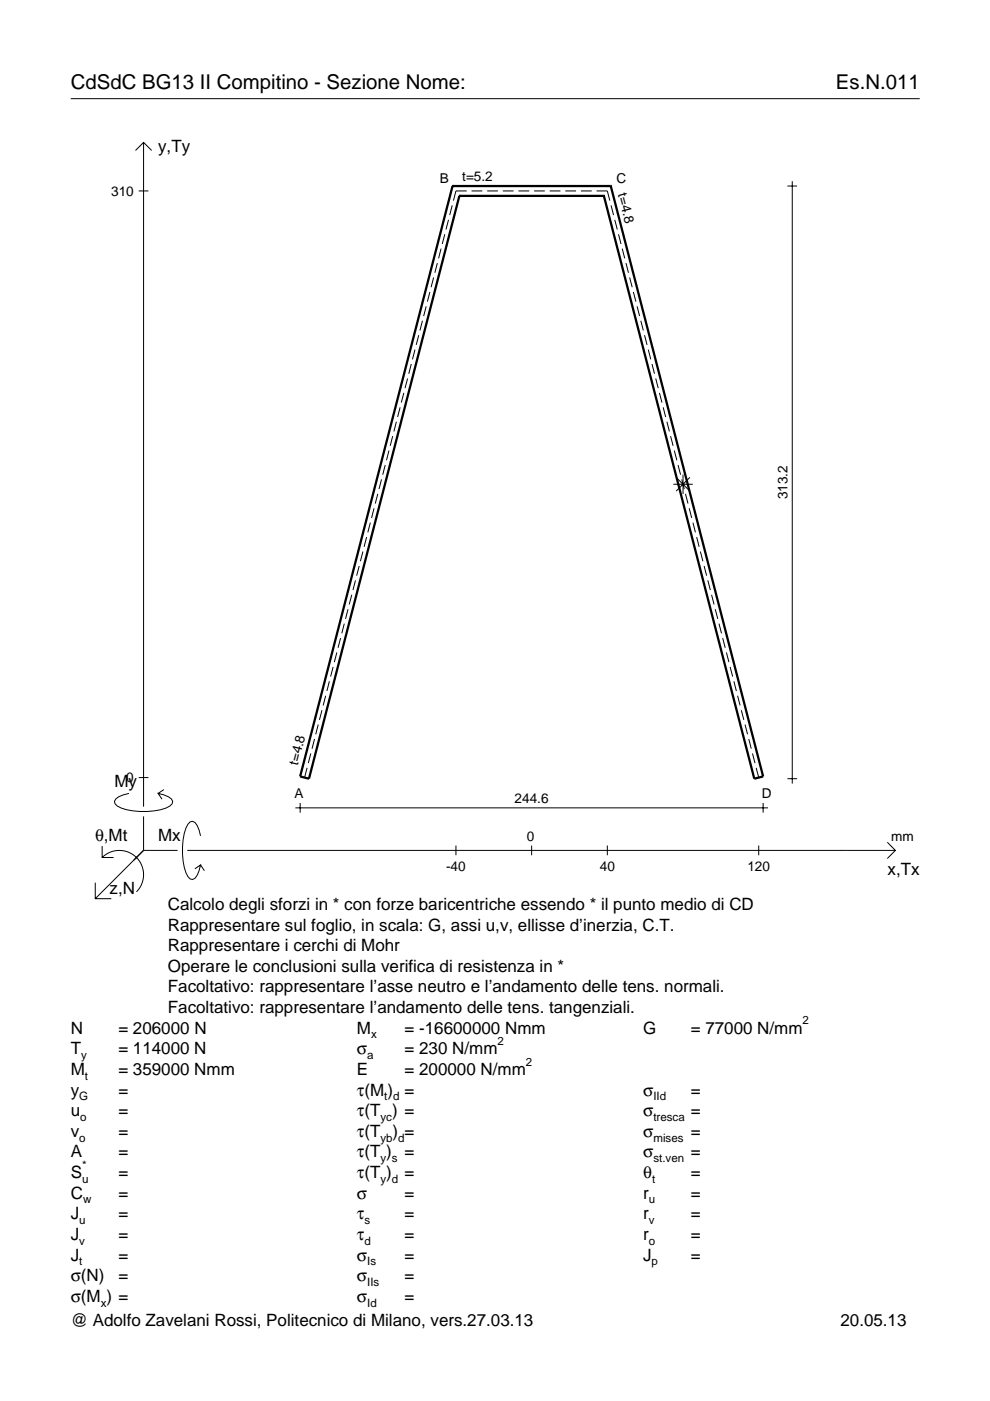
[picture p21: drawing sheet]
<svg xmlns="http://www.w3.org/2000/svg" width="210mm" height="297mm" viewBox="0 0 210 297" stroke-linecap="round" stroke-linejoin="round" font-family="sans-serif">
<defs><g id="words">
<g font-size="4.3">
<text x="15" y="18.9">CdSdC BG13 II Compitino - Sezione Nome:</text>
<text x="177.2" y="18.9">Es.N.011</text>
</g>
<g font-size="3.6">
<text x="33.5" y="32.3">y,Ty</text>
<text x="24.3" y="166.9">My</text>
<text x="20.1" y="178.2">θ,Mt</text>
<text x="33.5" y="178.2">Mx</text>
<text x="188.2" y="185.5">x,Tx</text>
<text x="23.2" y="189.6">z,N</text>
<text x="35.6" y="192.9">Calcolo degli sforzi in * con forze baricentriche essendo * il punto medio di CD</text>
<text x="35.6" y="197.3">Rappresentare sul foglio, in scala: G, assi u,v, ellisse d’inerzia, C.T.</text>
<text x="35.6" y="201.7">Rappresentare i cerchi di Mohr</text>
<text x="35.6" y="206">Operare le conclusioni sulla verifica di resistenza in *</text>
<text x="35.6" y="210.4">Facoltativo: rappresentare l’asse neutro e l’andamento delle tens. normali.</text>
<text x="35.6" y="214.8">Facoltativo: rappresentare l’andamento delle tens. tangenziali.</text>
<text x="15" y="219.2">N</text>
<text x="25.1" y="219.2">= 206000 N</text>
<text x="75.7" y="219.2">M</text>
<text x="85.8" y="219.2">= -16600000 Nmm</text>
<text x="136.4" y="219.2">G</text>
<text x="146.5" y="219.2">= 77000 N/mm</text>
<text x="15" y="227.9">M</text>
<text x="15" y="223.5">T</text>
<text x="25.1" y="223.5">= 114000 N</text>
<text x="25.1" y="227.9">= 359000 Nmm</text>
<text x="75.7" y="223.5">σ</text>
<text x="75.7" y="227.9">E</text>
<text x="85.8" y="223.5">= 230 N/mm</text>
<text x="85.8" y="227.9">= 200000 N/mm</text>
<text x="15" y="232.3">y</text>
<text x="25.1" y="232.3">=</text>
<text x="75.7" y="232.3">τ(M ) =</text>
<text x="136.4" y="232.3">σ</text>
<text x="146.5" y="232.3">=</text>
<text x="15" y="236.7">u</text>
<text x="25.1" y="236.7">=</text>
<text x="75.7" y="236.7">τ(T ) =</text>
<text x="136.4" y="236.7">σ</text>
<text x="146.5" y="236.7">=</text>
<text x="15" y="241">v</text>
<text x="15" y="245.4">A</text>
<text x="25.1" y="241">=</text>
<text x="25.1" y="245.4">=</text>
<text x="75.7" y="245.4">τ(T )</text>
<text x="75.7" y="241">τ(T</text>
<text x="83.3" y="241">) =</text>
<text x="85.8" y="245.4">=</text>
<text x="136.4" y="241">σ</text>
<text x="136.4" y="245.4">σ</text>
<text x="146.5" y="241">=</text>
<text x="146.5" y="245.4">=</text>
<text x="15" y="249.8">S</text>
<text x="25.1" y="249.8">=</text>
<text x="75.7" y="249.8">τ(T )</text>
<text x="85.8" y="249.8">=</text>
<text x="136.4" y="249.8">θ</text>
<text x="146.5" y="249.8">=</text>
<text x="15" y="254.2">C</text>
<text x="25.1" y="254.2">=</text>
<text x="75.7" y="254.2">σ</text>
<text x="85.8" y="254.2">=</text>
<text x="136.4" y="254.2">r</text>
<text x="146.5" y="254.2">=</text>
<text x="15" y="258.5">J</text>
<text x="15" y="262.9">J</text>
<text x="25.1" y="258.5">=</text>
<text x="25.1" y="262.9">=</text>
<text x="75.7" y="258.5">τ</text>
<text x="75.7" y="262.9">τ</text>
<text x="85.8" y="258.5">=</text>
<text x="85.8" y="262.9">=</text>
<text x="136.4" y="258.5">r</text>
<text x="136.4" y="262.9">r</text>
<text x="146.5" y="258.5">=</text>
<text x="146.5" y="262.9">=</text>
<text x="15" y="267.3">J</text>
<text x="25.1" y="267.3">=</text>
<text x="75.7" y="267.3">σ</text>
<text x="85.8" y="267.3">=</text>
<text x="136.4" y="267.3">J</text>
<text x="146.5" y="267.3">=</text>
<text x="15" y="271.7">σ(N)</text>
<text x="25.1" y="271.7">=</text>
<text x="75.7" y="271.7">σ</text>
<text x="85.8" y="271.7">=</text>
<text x="15" y="281.2">@ Adolfo Zavelani Rossi, Politecnico di Milano, vers.27.03.13</text>
<text x="15" y="276">σ(M ) =</text>
<text x="75.7" y="276">σ</text>
<text x="85.8" y="276">=</text>
<text x="178.2" y="281.2">20.05.13</text>
</g>
<g font-size="2.9">
<text x="23.6" y="41.5">310</text>
<text x="93.2" y="38.7">B</text>
<text x="98" y="38.4">t=5.2</text>
<text x="130.7" y="38.7">C</text>
<text x="131" y="41.2" transform="rotate(76 131 41.2)">t=4.8</text>
<text x="166.9" y="105.9" transform="rotate(-90 166.9 105.9)">313.2</text>
<text x="26.8" y="165.9">0</text>
<text x="63.2" y="162.4" transform="rotate(-76 63.2 162.4)">t=4.8</text>
<text x="62.4" y="169.2">A</text>
<text x="109.1" y="170.3">244.6</text>
<text x="161.5" y="169.2">D</text>
<text x="111.7" y="178.2">0</text>
<text x="189" y="178.2">mm</text>
<text x="94.6" y="184.7">-40</text>
<text x="127.2" y="184.7">40</text>
<text x="158.5" y="184.7">120</text>
</g>
<g font-size="2.4">
<text x="78.7" y="220.2">x</text>
<text x="105.5" y="221.5">2</text>
<text x="170.2" y="217.2">2</text>
<text x="17.2" y="224.5">y</text>
<text x="77.9" y="224.5">a</text>
<text x="111.5" y="225.9">2</text>
<text x="16.8" y="233.3">G</text>
<text x="18" y="228.9">t</text>
<text x="81.5" y="233.3">t d</text>
<text x="138.5" y="233.3">IId</text>
<text x="17" y="237.7">o</text>
<text x="80.7" y="237.7">yc</text>
<text x="138.5" y="237.7">tresca</text>
<text x="16.8" y="242">o</text>
<text x="80.7" y="242">yb d</text>
<text x="138.5" y="242">mises</text>
<text x="17.4" y="250.8">u</text>
<text x="17.4" y="247.8">*</text>
<text x="80.7" y="246.4">y s</text>
<text x="80.7" y="250.8">y d</text>
<text x="138.2" y="250.8">t</text>
<text x="138.5" y="246.4">st.ven</text>
<text x="17.6" y="255.2">w</text>
<text x="137.6" y="255.2">u</text>
<text x="16.8" y="259.5">u</text>
<text x="16.8" y="263.9">v</text>
<text x="77.3" y="259.5">s</text>
<text x="77.3" y="263.9">d</text>
<text x="137.6" y="259.5">v</text>
<text x="137.6" y="263.9">o</text>
<text x="16.8" y="268.3">t</text>
<text x="77.9" y="268.3">Is</text>
<text x="138.2" y="268.3">p</text>
<text x="77.9" y="272.7">IIs</text>
<text x="21.4" y="277">x</text>
<text x="77.9" y="277">Id</text>
</g>
</g></defs>
<g fill="none" stroke="#000" stroke-width=".21">
<path d="M15 20.9h180M28.7 31.9l1.7-1.7 1.8 1.7M30.4 30.2v140.8M166.9 39.4h2.1M168 38.4v127.7M29.4 40.5h2.1M91.9 58.8l-.5 2.1M92.7 55.8l-.5 2M93.5 52.7l-.5 2.1M94.3 49.7l-.5 2M95.1 46.6l-.5 2.1M95.9 43.5l-.6 2.1"/>
<path d="M99 40.5h-2.3l-.6 2M100 40.5h2.3M103.3 40.5h2.3M106.6 40.5h2.3M109.9 40.5h2.3M113.2 40.5h2.3M116.5 40.5h2.3M119.9 40.5h2.2M123.2 40.5h2.3M126.5 40.5h2.3l.5 2M129.6 43.5l.5 2.1M130.3 46.6l.6 2.1"/>
<path d="M131.1 49.7l.6 2M131.9 52.7l.6 2.1M132.7 55.8l.5 2M133.5 58.8l.5 2.1M87.2 77.2l-.5 2M88 74.1l-.5 2.1M88.8 71.1l-.6 2M89.6 68l-.6 2.1M90.4 65l-.6 2M91.1 61.9l-.5 2.1M134.3 61.9l.5 2.1M135.1 65l.5 2"/>
<path d="M135.9 68l.5 2.1M136.7 71.1l.5 2M137.4 74.1l.6 2.1M138.2 77.2l.6 2M81.7 98.6l-.6 2M82.5 95.5l-.6 2.1M83.3 92.5l-.6 2M84 89.4l-.5 2.1M84.8 86.4l-.5 2M85.6 83.3l-.5 2.1M86.4 80.2l-.5 2.1M139 80.2l.6 2.1"/>
<path d="M139.8 83.3l.5 2.1M140.6 86.4l.5 2M141.4 89.4l.5 2.1M142.2 92.5l.5 2M143 95.5l.5 2.1M143.8 98.6l.5 2M76.2 120l-.6 2.1M76.9 116.9l-.5 2.1M77.7 113.9l-.5 2M78.5 110.8l-.5 2.1M79.3 107.8l-.5 2M80.1 104.7l-.5 2.1"/>
<path d="M80.9 101.6l-.5 2.1M142.8 102.7h4.1M143.4 101.2l2.9 2.9M144.5 101.6l.6 2.1M144.8 100.6v4.1M145.3 104.7l.6 2.1M146.1 107.8l.6 2M146.3 101.2l-2.9 2.9M146.9 110.8l.5 2.1M147.7 113.9l.5 2M148.5 116.9l.5 2.1M149.3 120l.5 2.1"/>
<path d="M71.4 138.3l-.5 2.1M72.2 135.3l-.5 2M73 132.2l-.5 2.1M73.8 129.2l-.5 2M74.6 126.1l-.6 2.1M75.4 123l-.6 2.1M150.1 123l.5 2.1M150.9 126.1l.5 2.1M151.6 129.2l.6 2M152.4 132.2l.6 2.1M153.2 135.3l.6 2M154 138.3l.5 2.1"/>
<path d="M65.9 159.7l-.5 2.1M66.7 156.7l-.5 2M67.5 153.6l-.6 2.1M68.3 150.6l-.6 2M69 147.5l-.5 2.1M69.8 144.5l-.5 2M70.6 141.4l-.5 2.1M154.8 141.4l.5 2.1M155.6 144.5l.5 2M156.4 147.5l.5 2.1M157.2 150.6l.5 2M158 153.6l.5 2.1"/>
<path d="M158.8 156.7l.5 2M159.5 159.7l.6 2.1M21.7 179.4v2.4h2.4M27.3 168.2a3.6 3.6 0 0 0-3 1.7l.1 .5a5.6 5.6 0 0 0 3.8 1.5 13.4 13.4 0 0 0 7.8-1l.5-.5 .1-.5a3.6 3.6 0 0 0-3.1-1.7l.8 1.2M29.4 164.9h2.1M30.4 173.1v7.2M34.7 167.4l-1.2 .8M42.5 177.2a3.6 3.6 0 0 0-1.7-3.1l-.5 .2a5.7 5.7 0 0 0-1.5 3.7 13.3 13.3 0 0 0 1 7.9l.5 .5 .5 .1a3.6 3.6 0 0 0 1.7-3.1l-1.2 .8M62.6 171.3h100.2M63.6 170.3v2M65.1 162.8l-.5 2.1M96.7 179.3v2"/>
<path d="M112.7 179.3v2M128.8 179.3v2M160.3 162.8l.6 2.1M160.9 179.3v2M161.8 170.3v2M166.9 165.1h2.1M188.1 178.6l1.7 1.7-1.7 1.7M20.2 187.2v3.3h3.4M21.7 181.8a5.1 5.1 0 0 1 7.2 0 5.1 5.1 0 0 1 0 7.3M30.4 180.3l-10.2 10.2M30.4 180.3h7.2M39.7 180.3h150.1"/>
<path d="M42.5 183.4l.8 1.2"/>
</g>
<path d="M95.9 39.4h.1M95.9 39.4l-32.3 125.2 1.9 .5 31.9-123.6M95.9 39.4h33.6M129.5 39.4h.1M129.5 39.4l32.3 125.2-1.9 .5-31.9-123.6M97.4 41.5h.1M97.4 41.5h30.6M128 41.5h.1" fill="none" stroke="#000" stroke-width=".48"/>
<use href="#words"/>
</svg>
